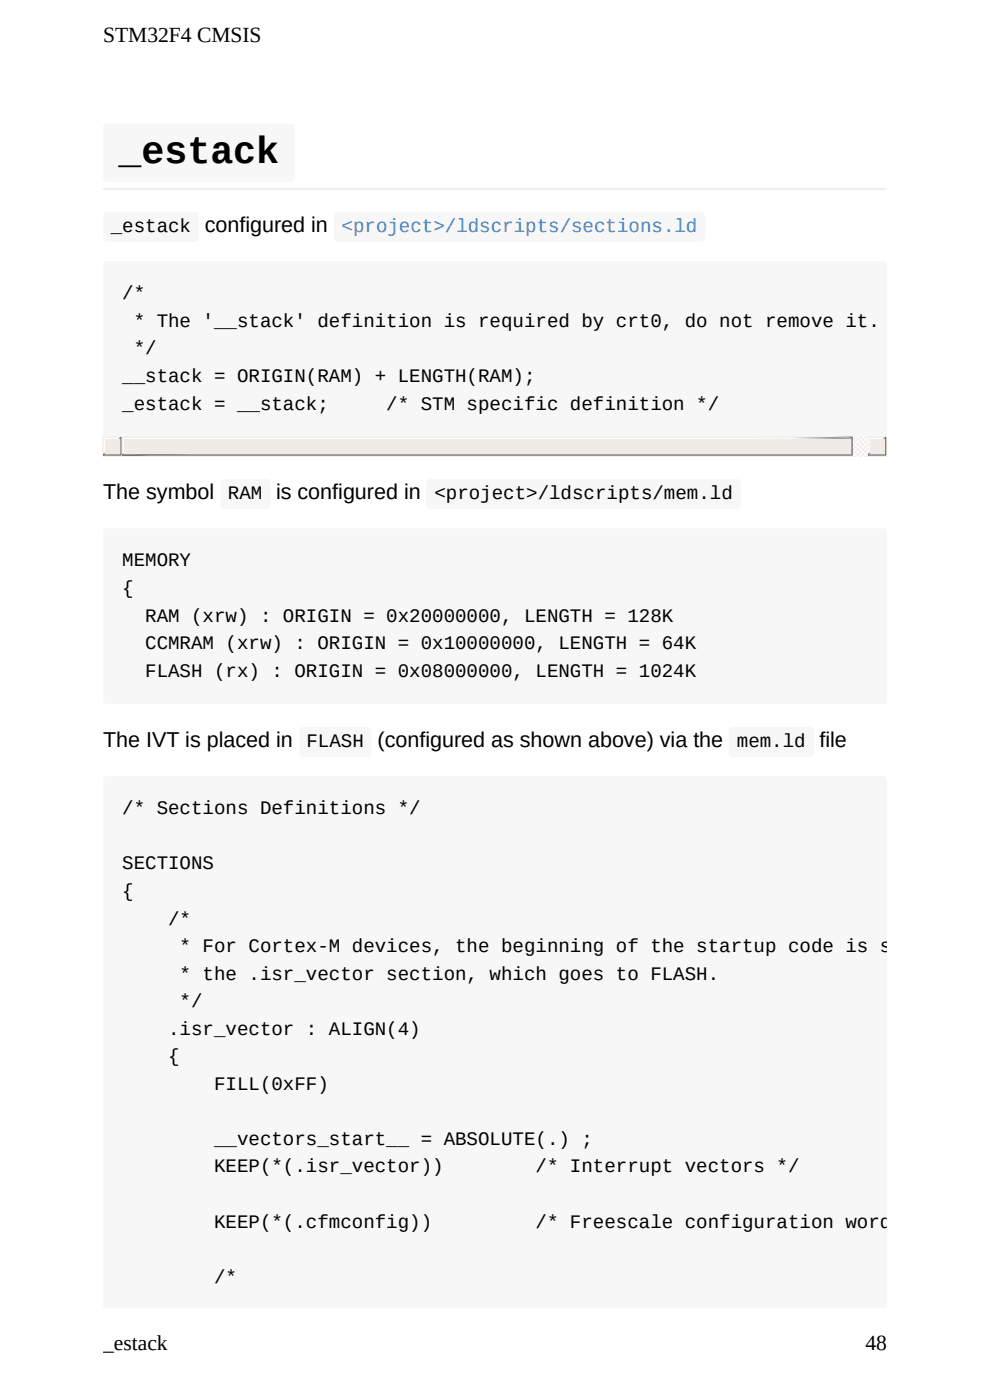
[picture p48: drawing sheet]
<svg xmlns="http://www.w3.org/2000/svg" width="210mm" height="297mm" viewBox="0 0 210 297" stroke-linecap="round" stroke-linejoin="round" font-family="sans-serif">
<defs><g id="words">
<text font-size="8.1" x="25.1" y="34.6">_estack</text>
<g font-size="4.6">
<text x="21.9" y="8.9">STM32F4 CMSIS</text>
<text x="43.4" y="49.3">configured in</text>
<text x="21.9" y="105.9">The symbol</text>
<text x="58.6" y="105.9">is configured in</text>
<text x="21.9" y="158.5">The IVT is placed in</text>
<text x="80.1" y="158.5">(configured as shown above) via the</text>
<text x="173.8" y="158.5">file</text>
<text x="21.9" y="286.3">_estack</text>
<text x="183.6" y="286.3">48</text>
</g>
<g font-size="4.1">
<text x="23.5" y="49.3">_estack</text>
<text x="25.9" y="63.5">/*</text>
<text x="28.4" y="69.4">* The '__stack' definition is required by crt0, do not remove it.</text>
<text x="28.4" y="75.2">*/</text>
<text x="25.9" y="81">__stack = ORIGIN(RAM) + LENGTH(RAM);</text>
<text x="25.9" y="86.9">_estack = __stack;</text>
<text x="81.9" y="86.9">/* STM specific definition */</text>
<text x="48.4" y="105.9">RAM</text>
<text x="92.1" y="105.9">&lt;project&gt;/ldscripts/mem.ld</text>
<text x="25.9" y="120.2">MEMORY</text>
<text x="25.9" y="126">{</text>
<text x="30.8" y="131.9">RAM (xrw) : ORIGIN = 0x20000000, LENGTH = 128K</text>
<text x="30.8" y="137.7">CCMRAM (xrw) : ORIGIN = 0x10000000, LENGTH = 64K</text>
<text x="30.8" y="143.5">FLASH (rx) : ORIGIN = 0x08000000, LENGTH = 1024K</text>
<text x="65" y="158.5">FLASH</text>
<text x="156.3" y="158.5">mem.ld</text>
<text x="25.9" y="172.8">/* Sections Definitions */</text>
<text x="25.9" y="184.4">SECTIONS</text>
<text x="25.9" y="190.3">{</text>
<text x="35.7" y="196.1">/*</text>
<text x="38.1" y="202">* For Cortex-M devices, the beginning of the startup code is s</text>
<text x="38.1" y="207.8">* the .isr_vector section, which goes to FLASH.</text>
<text x="38.1" y="213.7">*/</text>
<text x="35.7" y="219.5">.isr_vector : ALIGN(4)</text>
<text x="35.7" y="225.4">{</text>
<text x="45.4" y="231.2">FILL(0xFF)</text>
<text x="45.4" y="242.9">__vectors_start__ = ABSOLUTE(.) ;</text>
<text x="45.4" y="248.7">KEEP(*(.isr_vector))</text>
<text x="113.6" y="248.7">/* Interrupt vectors */</text>
<text x="45.4" y="260.4">KEEP(*(.cfmconfig))</text>
<text x="113.6" y="260.4">/* Freescale configuration word</text>
<text x="45.4" y="272.1">/*</text>
</g>
<text font-size="4.1" fill="#4183c4" x="72.5" y="49.3">&lt;project&gt;/ldscripts/sections.ld</text>
</g></defs>
<path d="M22.1 55.6l.5-.2h164.8a.76 .76 0 0 1 .7 .7v39.9a.76 .76 0 0 1-.7 .8h-164.8a.76 .76 0 0 1-.7-.8v-39.9z" fill-rule="evenodd" fill="#f7f7f7"/>
<path d="M21.9 92.7h166.2v4.1h-166.2z" fill="#efebe7"/>
<path d="M21.9 92.7h3.5l-3.5 3.6z" fill="none" stroke="#efebe7" stroke-width=".25"/>
<path d="M25.7 92.7v3.8h-3.8z" fill="none" stroke="#767472" stroke-width=".25"/>
<path d="M22.1 93h3.1l-3.1 3z" fill="none" stroke="#fff" stroke-width=".25"/>
<path d="M25.4 93v3.3h-3.3z" fill="none" stroke="#9f9d9a" stroke-width=".25"/>
<path d="M22.4 93.2h3v3.1h-3z" fill="#efebe7"/>
<path d="M184.1 92.7h3.5l-3.5 3.6z" fill="none" stroke="#efebe7" stroke-width=".25"/>
<path d="M187.9 92.7v3.8h-3.8z" fill="none" stroke="#767472" stroke-width=".25"/>
<path d="M184.3 93h3.1l-3.1 3z" fill="none" stroke="#fff" stroke-width=".25"/>
<path d="M187.6 93v3.3h-3.3z" fill="none" stroke="#9f9d9a" stroke-width=".25"/>
<path d="M184.6 93.2h3v3.1h-3z" fill="#efebe7"/>
<path d="M181 92.7h3.1v4.1h-3.1z" fill-rule="evenodd" fill="#efebe7"/>
<path d="M181 92.7h3.1v4.1h-3.1z" fill-rule="evenodd" fill="#fff"/>
<path d="M25.9 92.7h154.6l-154.6 3.6z" fill="none" stroke="#efebe7" stroke-width=".25"/>
<path d="M25.9 96.5l154.9-3.8v3.8z" fill="none" stroke="#767472" stroke-width=".25"/>
<path d="M26.2 93h154.1l-154.1 3z" fill="none" stroke="#fff" stroke-width=".25"/>
<path d="M26.2 96.3l154.3-3.3v3.3z" fill="none" stroke="#9f9d9a" stroke-width=".25"/>
<path d="M26.4 93.2h154.1v3.1h-154.1z" fill="#efebe7"/>
<g fill="#f7f7f7">
<path d="M22.1 112.3l.5-.3h164.8a.76 .76 0 0 1 .7 .8v35.8a.76 .76 0 0 1-.7 .8h-164.8a.76 .76 0 0 1-.7-.8v-35.8z" fill-rule="evenodd"/>
<path d="M22.1 164.9l.5-.3h164.8a.76 .76 0 0 1 .7 .8v112.1h-166.2v-112.1z" fill-rule="evenodd"/>
<path d="M22.1 45.2l.5-.2h18.8a.76 .76 0 0 1 .8 .7v4.9a.76 .76 0 0 1-.8 .7h-18.8a.76 .76 0 0 1-.7-.7v-4.9z" fill-rule="evenodd"/>
<path d="M71.1 45.2l.5-.2h77.2a.76 .76 0 0 1 .7 .7v4.9a.76 .76 0 0 1-.7 .7h-77.2a.76 .76 0 0 1-.7-.7v-4.9z" fill-rule="evenodd"/>
<path d="M47 101.8l.5-.2h9.1a.76 .76 0 0 1 .8 .8v4.8a.76 .76 0 0 1-.8 .8h-9.1a.76 .76 0 0 1-.8-.8v-4.8z" fill-rule="evenodd"/>
<path d="M90.6 101.8l.6-.2h65.2a.76 .76 0 0 1 .8 .8v4.8a.76 .76 0 0 1-.8 .8h-65.2a.76 .76 0 0 1-.8-.8v-4.8z" fill-rule="evenodd"/>
<path d="M63.7 154.4l.6-.2h13.7a.76 .76 0 0 1 .7 .8v4.8a.76 .76 0 0 1-.7 .8h-13.7a.76 .76 0 0 1-.8-.8v-4.8z" fill-rule="evenodd"/>
<path d="M154.8 154.4l.6-.2h16.5a.76 .76 0 0 1 .7 .8v4.8a.76 .76 0 0 1-.7 .8h-16.5a.76 .76 0 0 1-.8-.8v-4.8z" fill-rule="evenodd"/>
</g>
<path d="M21.9 40h166.2" fill="none" stroke="#eee" stroke-width=".25"/>
<path d="M22.1 26.4l.5-.2h39.1a.76 .76 0 0 1 .8 .7v11a.76 .76 0 0 1-.8 .7h-39.1a.76 .76 0 0 1-.7-.7v-11z" fill-rule="evenodd" fill="#f7f7f7"/>
<use href="#words"/>
</svg>
